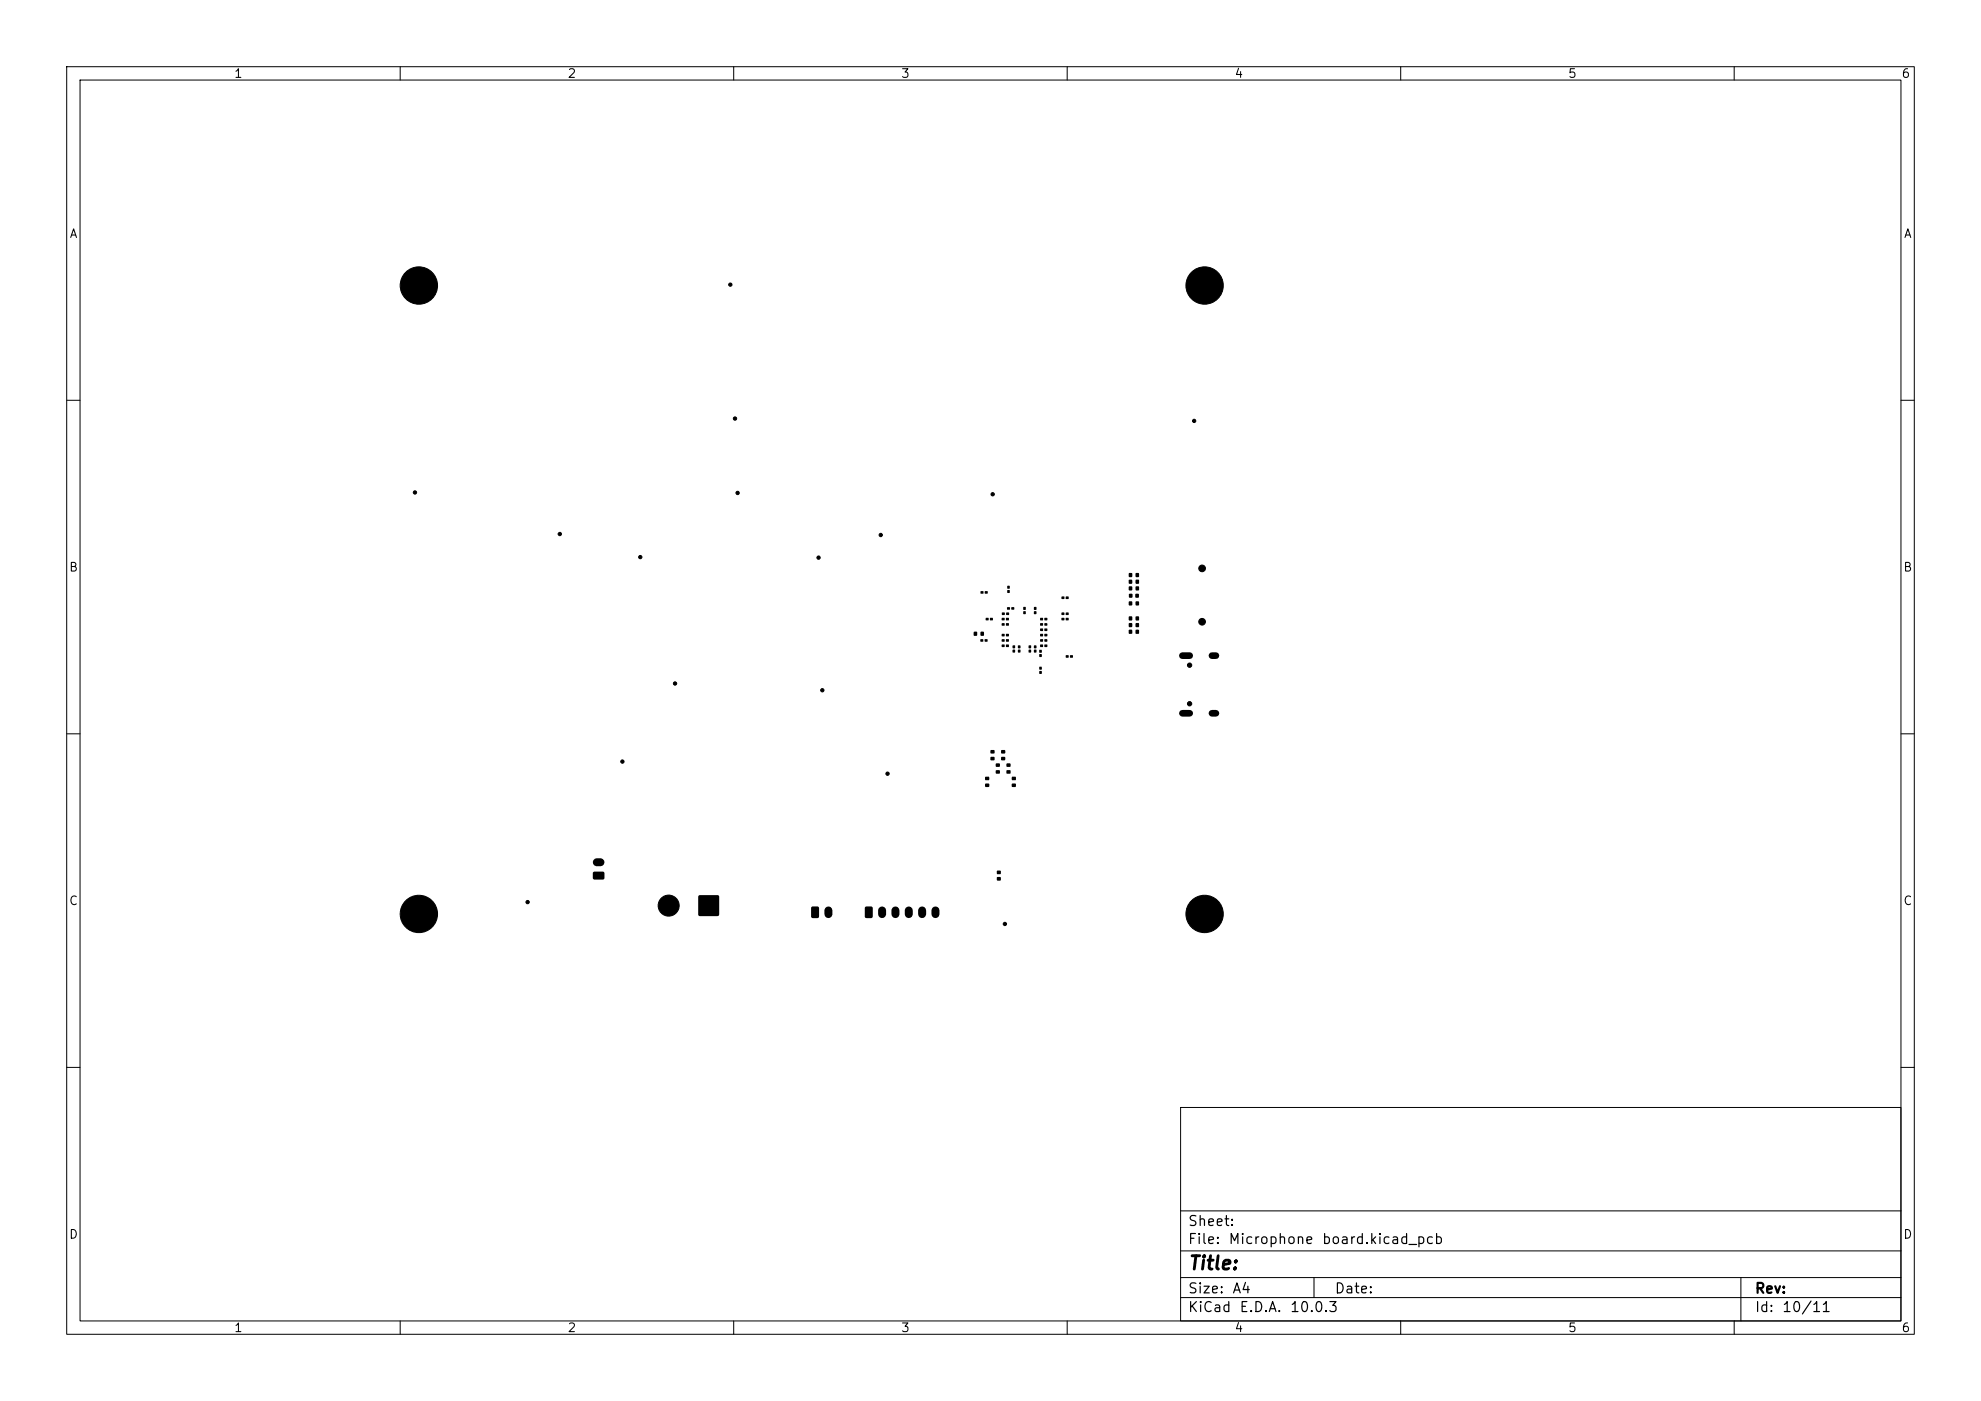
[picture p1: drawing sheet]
<svg xmlns="http://www.w3.org/2000/svg" width="297mm" height="210mm" viewBox="0 0 297 210" stroke-linecap="round" stroke-linejoin="round" font-family="sans-serif">
<defs><g id="words">
<text font-size="2" x="178" y="190.8">Title:</text>
<g font-size="1.5">
<text x="178" y="184.2">Sheet:</text>
<text x="178" y="186.9">File:</text>
<text x="184.1" y="186.9">Microphone</text>
<text x="198.1" y="186.9">board.kicad_pcb</text>
<text x="178" y="197.1">KiCad</text>
<text x="178" y="194.3">Size:</text>
<text x="184.7" y="194.3">A4</text>
<text x="185.7" y="197.1">E.D.A.</text>
<text x="193.3" y="197.1">10.0.3</text>
<text x="200" y="194.3">Date:</text>
<text x="263" y="194.3">Rev:</text>
<text x="263" y="197.1">Id:</text>
<text x="267.1" y="197.1">10/11</text>
</g>
<g font-size="1.3">
<text x="35" y="12">1</text>
<text x="85" y="12">2</text>
<text x="135" y="12">3</text>
<text x="185" y="12">4</text>
<text x="235" y="12">5</text>
<text x="285" y="12">6</text>
<text x="10.3" y="36">A</text>
<text x="285.4" y="36">A</text>
<text x="10.3" y="86">B</text>
<text x="285.3" y="86">B</text>
<text x="10.3" y="136">C</text>
<text x="285.3" y="136">C</text>
<text x="10.3" y="186">D</text>
<text x="285.3" y="186">D</text>
<text x="35" y="200">1</text>
<text x="85" y="200">2</text>
<text x="135" y="200">3</text>
<text x="185" y="200">4</text>
<text x="235" y="200">5</text>
<text x="285" y="200">6</text>
</g>
</g></defs>
<g fill="none" stroke="#000" stroke-width=".15">
<path d="M10 10h277v190h-277zM12 12h273v186h-273zM60 10v2M110 10v2M160 10v2M210 10v2M260 10v2M10 60h2M285 60h2M10 110h2M285 110h2M10 160h2"/>
<path d="M177 166h108v32h-108zM285 160h2M60 198v2M110 198v2M160 198v2M177 194.5h108M177 191.5h108M177 187.5h108M177 181.5h108M197 191.5v3M210 198v2M260 198v2"/>
<path d="M261 191.5v6.5"/>
</g>
<g fill="#000" stroke="#000" stroke-width=".15">
<circle cx="62.8" cy="42.8" r="2.8"/>
<circle cx="109.5" cy="42.7" r=".25"/>
<circle cx="180.6" cy="42.8" r="2.8"/>
<circle cx="62.2" cy="73.8" r=".25"/>
<circle cx="110.2" cy="62.7" r=".25"/>
<circle cx="110.6" cy="73.9" r=".25"/>
<circle cx="148.8" cy="74.1" r=".25"/>
<circle cx="179" cy="63.1" r=".25"/>
<circle cx="83.9" cy="80" r=".25"/>
<circle cx="96" cy="83.5" r=".25"/>
<circle cx="122.7" cy="83.6" r=".25"/>
<circle cx="132" cy="80.2" r=".25"/>
<circle cx="178.3" cy="99.7" r=".32"/>
<circle cx="180.2" cy="93.2" r=".5"/>
<circle cx="180.2" cy="85.2" r=".5"/>
<circle cx="93.3" cy="114.2" r=".25"/>
<circle cx="101.2" cy="102.5" r=".25"/>
<circle cx="123.3" cy="103.5" r=".25"/>
<circle cx="133.1" cy="116" r=".25"/>
<circle cx="178.3" cy="105.5" r=".32"/>
<circle cx="62.8" cy="137" r="2.8"/>
<circle cx="79.1" cy="135.2" r=".25"/>
<circle cx="100.2" cy="135.7" r="1.58"/>
<circle cx="150.7" cy="138.5" r=".25"/>
<circle cx="180.6" cy="137" r="2.8"/>
</g>
<g fill="#000">
<path d="M146 94.7h.5v.6h-.5zM147 95.8h.4v.4h-.4zM147 94.7h.5v.6h-.5zM147 88.6h.4v.4h-.4zM147.6 95.8h.4v.4h-.4zM147.7 88.6h.4v.4h-.4zM147.8 92.6h.4v.4h-.4zM148.4 92.6h.4v.4h-.4zM150.2 92.6h.4v.4h-.4zM150.2 96.6h.4v.4h-.4zM150.2 95h.4v.4h-.4zM150.2 93.4h.4v.4h-.4z"/>
<path d="M150.2 95.8h.4v.4h-.4zM150.2 91.8h.4v.4h-.4zM150.8 92.6h.4v.4h-.4zM150.8 96.6h.4v.4h-.4zM150.8 95h.4v.4h-.4zM150.8 93.4h.4v.4h-.4zM150.8 95.8h.4v.4h-.4zM150.9 91.8h.4v.4h-.4zM151 91h.4v.4h-.4zM151 87.8h.4v.4h-.4zM151 88.5h.4v.4h-.4zM151.6 91h.4v.4h-.4z"/>
<path d="M151.8 97.4h.4v.4h-.4zM151.8 96.8h.4v.4h-.4zM152.6 97.4h.4v.4h-.4zM152.6 96.8h.4v.4h-.4zM153.4 91h.4v.4h-.4zM153.4 91.6h.4v.4h-.4zM154.2 97.4h.4v.4h-.4zM154.2 96.8h.4v.4h-.4zM155 97.4h.4v.4h-.4zM155 96.8h.4v.4h-.4zM155 91h.4v.4h-.4zM155 91.6h.4v.4h-.4z"/>
<path d="M155.8 97.4h.4v.4h-.4zM155.8 98.1h.4v.4h-.4zM156 94.2h.4v.4h-.4zM156 92.6h.4v.4h-.4zM156 93.4h.4v.4h-.4zM156 96.6h.4v.4h-.4zM156 95.8h.4v.4h-.4zM156 95h.4v.4h-.4zM156.6 94.2h.4v.4h-.4zM156.6 92.6h.4v.4h-.4zM156.6 93.4h.4v.4h-.4zM156.6 96.6h.4v.4h-.4z"/>
<path d="M156.6 95.8h.4v.4h-.4zM156.6 95h.4v.4h-.4zM159.2 89.4h.4v.4h-.4zM159.2 92.6h.4v.4h-.4zM159.2 91.8h.4v.4h-.4zM159.8 98.2h.4v.4h-.4zM159.8 89.4h.4v.4h-.4zM159.8 92.6h.4v.4h-.4zM159.8 91.8h.4v.4h-.4zM160.4 98.2h.4v.4h-.4zM169.3 89h.5v.6h-.5zM169.3 90.2h.4v.5h-.4z"/>
<path d="M169.3 86.9h.4v.6h-.4zM169.3 92.4h.4v.6h-.4zM169.3 87.9h.4v.6h-.4zM169.3 93.4h.4v.6h-.4zM169.3 85.9h.4v.6h-.4zM169.3 94.4h.4v.6h-.4zM170.2 89h.5v.6h-.5zM170.3 90.2h.4v.5h-.4zM170.3 86.9h.4v.6h-.4zM170.3 92.4h.4v.6h-.4zM170.3 87.9h.4v.6h-.4zM170.3 93.4h.4v.6h-.4z"/>
<path d="M170.3 85.9h.4v.6h-.4zM170.3 94.4h.4v.6h-.4zM147.7 117.5h.6v.4h-.6zM147.7 116.5h.6v.4h-.6zM148.5 113.5h.6v.4h-.6zM148.5 112.5h.6v.4h-.6zM149.3 115.5h.6v.4h-.6zM149.3 114.5h.6v.4h-.6zM150.1 113.5h.6v.4h-.6zM150.1 112.5h.6v.4h-.6zM150.9 115.5h.6v.4h-.6zM150.9 114.5h.6v.4h-.6z"/>
<path d="M151.7 117.5h.6v.4h-.6zM151.7 116.5h.6v.4h-.6zM155.8 100.6h.4v.4h-.4zM155.8 100h.4v.4h-.4zM88.9 130.7h1.6l.1 .2v.8l-.2 .2-1.4-.1-.1-.2zM104.7 134.2h3.1v3.1h-3.1zM121.7 135.9h.8l.3 .1v1.4l-.2 .2h-.8l-.2-.1zM129.7 135.9h.9l.2 .1v1.4l-.1 .2h-.8l-.2-.1zM149.5 131.5h.5v.5h-.5zM149.5 130.5h.5v.5h-.5z"/>
</g>
<path d="M89.5 129.3h.5M124.2 136.5v.5M132.2 136.5v.5M134.3 136.5v.5M136.2 136.5v.5M138.2 136.5v.5M140.2 136.5v.5" fill="none" stroke="#000" stroke-width="1.2"/>
<path d="M177.3 98.3h1.1M181.7 98.3h.6M177.3 106.9h1.1M181.7 106.9h.6" fill="none" stroke="#000" stroke-width="1"/>
<use href="#words"/>
</svg>
